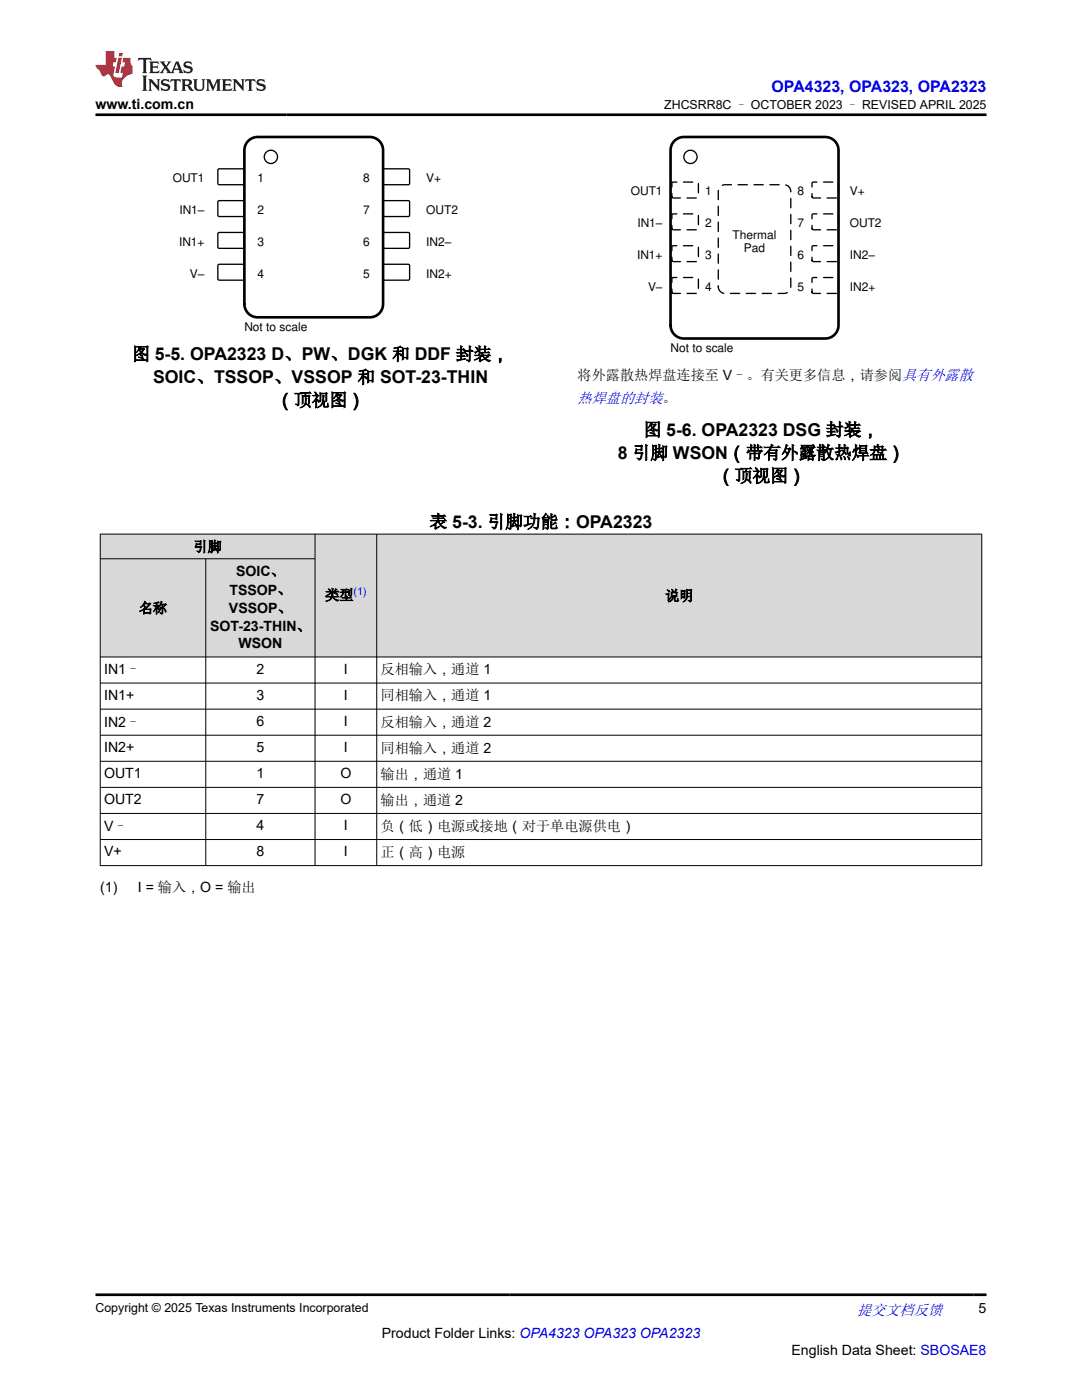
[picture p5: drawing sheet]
<svg xmlns="http://www.w3.org/2000/svg" width="216mm" height="279mm" viewBox="0 0 216 279" stroke-linecap="round" stroke-linejoin="round" font-family="sans-serif">
<defs><g id="words">
<g font-size="3.5">
<text x="26.4" y="71.9">图 5-5. OPA2323 D、PW、DGK 和 DDF 封装，</text>
<text x="30.6" y="76.5">SOIC、TSSOP、VSSOP 和 SOT-23-THIN</text>
<text x="55.2" y="81.1">（顶视图）</text>
<text x="128.4" y="87">图 5-6. OPA2323 DSG 封装，</text>
<text x="123.3" y="91.6">8 引脚 WSON（带有外露散热焊盘）</text>
<text x="143.1" y="96.2">（顶视图）</text>
<text x="85.7" y="105.3">表 5-3. 引脚功能：OPA2323</text>
</g>
<text font-size="3.2" fill="#00f" x="154" y="18.3">OPA4323, OPA323, OPA2323</text>
<g font-size="3" fill="#00f">
<text x="115.3" y="80.4">热焊盘的封装。</text>
<text x="171" y="262.4">提交文档反馈</text>
</g>
<g font-size="2.8">
<text x="19" y="21.7">www.ti.com.cn</text>
<text x="115.3" y="75.9">将外露散热焊盘连接至 V–。有关更多信息，请参阅具有外露散</text>
<text x="38.6" y="110.1">引脚</text>
<text x="45.8" y="118.7">TSSOP、</text>
<text x="47.1" y="115">SOIC、</text>
<text x="64.9" y="119.7">类型</text>
<text x="132.7" y="119.9">说明</text>
<text x="27.7" y="122.3">名称</text>
<text x="41.9" y="126">SOT-23-THIN、</text>
<text x="45.7" y="122.3">VSSOP、</text>
<text x="47.6" y="129.4">WSON</text>
<text x="20.8" y="134.6">IN1–</text>
<text x="51.2" y="134.4">2</text>
<text x="68.6" y="134.4">I</text>
<text x="75.9" y="134.6">反相输入，通道 1</text>
<text x="20.8" y="139.7">IN1+</text>
<text x="51.2" y="139.7">3</text>
<text x="68.6" y="139.7">I</text>
<text x="75.9" y="139.8">同相输入，通道 1</text>
<text x="20.8" y="145">IN2–</text>
<text x="51.2" y="144.9">6</text>
<text x="68.6" y="144.9">I</text>
<text x="75.9" y="145">反相输入，通道 2</text>
<text x="20.8" y="150.1">IN2+</text>
<text x="20.8" y="155.3">OUT1</text>
<text x="51.2" y="150.1">5</text>
<text x="51.2" y="155.3">1</text>
<text x="67.9" y="155.3">O</text>
<text x="68.6" y="150.1">I</text>
<text x="75.9" y="150.2">同相输入，通道 2</text>
<text x="75.9" y="155.4">输出，通道 1</text>
<text x="20.8" y="160.5">OUT2</text>
<text x="51.2" y="160.5">7</text>
<text x="67.9" y="160.5">O</text>
<text x="75.9" y="160.6">输出，通道 2</text>
<text x="20.8" y="165.8">V–</text>
<text x="51.2" y="165.7">4</text>
<text x="68.6" y="165.7">I</text>
<text x="75.9" y="165.8">负（低）电源或接地（对于单电源供电）</text>
<text x="20.8" y="170.9">V+</text>
<text x="51.2" y="170.9">8</text>
<text x="68.6" y="170.9">I</text>
<text x="75.9" y="171">正（高）电源</text>
<text x="20" y="178.1">(1)</text>
<text x="27.5" y="178.1">I = 输入，O = 输出</text>
<text x="195.3" y="262.1">5</text>
<text x="76.2" y="266.9">Product Folder Links: OPA4323 OPA323 OPA2323</text>
<text x="157.9" y="270.3">English Data Sheet: SBOSAE8</text>
</g>
<g font-size="2.5">
<text x="132.5" y="21.8">ZHCSRR8C – OCTOBER 2023 – REVISED APRIL 2025</text>
<text x="19" y="261.8">Copyright © 2025 Texas Instruments Incorporated</text>
</g>
<g font-size="2.4">
<text x="34.5" y="36.3">OUT1</text>
<text x="51.4" y="36.3">1</text>
<text x="72.5" y="36.3">8</text>
<text x="85" y="36.3">V+</text>
<text x="125.9" y="39">OUT1</text>
<text x="140.7" y="39">1</text>
<text x="159.1" y="39">8</text>
<text x="169.6" y="39">V+</text>
<text x="35.8" y="42.7">IN1±</text>
<text x="51.4" y="42.7">2</text>
<text x="72.5" y="42.7">7</text>
<text x="85" y="42.7">OUT2</text>
<text x="127.2" y="45.3">IN1±</text>
<text x="140.7" y="45.3">2</text>
<text x="146.2" y="47.7">Thermal</text>
<text x="159.1" y="45.3">7</text>
<text x="169.6" y="45.3">OUT2</text>
<text x="35.7" y="49">IN1+</text>
<text x="51.4" y="49">3</text>
<text x="72.5" y="49">6</text>
<text x="85" y="49">IN2±</text>
<text x="127.1" y="51.7">IN1+</text>
<text x="140.7" y="51.7">3</text>
<text x="148.4" y="50.4">Pad</text>
<text x="159.1" y="51.7">6</text>
<text x="169.6" y="51.7">IN2±</text>
<text x="37.9" y="55.4">V±</text>
<text x="51.4" y="55.4">4</text>
<text x="72.5" y="55.4">5</text>
<text x="85" y="55.4">IN2+</text>
<text x="129.3" y="58">V±</text>
<text x="140.7" y="58">4</text>
<text x="159.1" y="58">5</text>
<text x="169.6" y="58">IN2+</text>
<text x="48.8" y="66">Not to scale</text>
<text x="133.8" y="70.2">Not to scale</text>
</g>
<text font-size="2.1" fill="#00f" x="70.5" y="118.8">(1)</text>
</g></defs>
<path d="M43.5 33.8l.2-.1h4.9l.2 .3-.1 2.7-.2 .2-4.9-.1-.1-.2z" fill="none" stroke="#000" stroke-width=".26"/>
<path d="M76.5 33.8l.2-.1h4.9l.1 .3v2.7l-.2 .2-4.9-.1-.2-.2z" fill-rule="evenodd" fill="#fff"/>
<path d="M76.5 33.8l.2-.1h4.9l.1 .3v2.7l-.2 .2-4.9-.1-.2-.2z" fill="none" stroke="#000" stroke-width=".26"/>
<path d="M43.5 40.2l.2-.2 4.9 .1 .2 .2-.1 2.8-.2 .1h-4.9l-.1-.2z" fill-rule="evenodd" fill="#fff"/>
<path d="M43.5 40.2l.2-.2 4.9 .1 .2 .2-.1 2.8-.2 .1h-4.9l-.1-.2z" fill="none" stroke="#000" stroke-width=".26"/>
<path d="M76.5 40.2l.2-.2 4.9 .1 .1 .2v2.8l-.2 .1h-4.9l-.2-.2z" fill-rule="evenodd" fill="#fff"/>
<path d="M76.5 40.2l.2-.2 4.9 .1 .1 .2v2.8l-.2 .1h-4.9l-.2-.2z" fill="none" stroke="#000" stroke-width=".26"/>
<path d="M43.5 46.5l.2-.1h4.9l.2 .3-.1 2.7-.2 .2-4.9-.1-.1-.2z" fill-rule="evenodd" fill="#fff"/>
<path d="M43.5 46.5l.2-.1h4.9l.2 .3-.1 2.7-.2 .2-4.9-.1-.1-.2z" fill="none" stroke="#000" stroke-width=".26"/>
<path d="M76.5 46.5l.2-.1h4.9l.1 .3v2.7l-.2 .2-4.9-.1-.2-.2z" fill-rule="evenodd" fill="#fff"/>
<path d="M76.5 46.5l.2-.1h4.9l.1 .3v2.7l-.2 .2-4.9-.1-.2-.2z" fill="none" stroke="#000" stroke-width=".26"/>
<path d="M43.5 52.9l.2-.2 4.9 .1 .2 .2-.1 2.8-.2 .1h-4.9l-.1-.2z" fill-rule="evenodd" fill="#fff"/>
<path d="M43.5 52.9l.2-.2 4.9 .1 .2 .2-.1 2.8-.2 .1h-4.9l-.1-.2z" fill="none" stroke="#000" stroke-width=".26"/>
<path d="M76.5 52.9l.2-.2 4.9 .1 .1 .2v2.8l-.2 .1h-4.9l-.2-.2z" fill-rule="evenodd" fill="#fff"/>
<g fill="none" stroke="#000" stroke-width=".26">
<path d="M76.5 52.9l.2-.2 4.9 .1 .1 .2v2.8l-.2 .1h-4.9l-.2-.2z"/>
<circle cx="54.1" cy="31.3" r="1.32"/>
</g>
<path d="M49.8 27.9l1-.5 .6-.1h22.4a2.65 2.65 0 0 1 2.6 2.7v30.7a2.65 2.65 0 0 1-2.6 2.6h-22.4a2.65 2.65 0 0 1-2.6-2.6v-30.7a2.64 2.64 0 0 1 1-2.1z" fill="none" stroke="#000" stroke-width=".53"/>
<path d="M134.1 36.5l.2-.2 4.9 .1 .2 .2-.1 2.8-.2 .1h-4.9l-.1-.3z" fill-rule="evenodd" fill="#fff"/>
<path d="M134.1 36.5l.2-.2 4.9 .1 .2 .2-.1 2.8-.2 .1h-4.9l-.1-.3z" fill="none" stroke="#000" stroke-width=".26" stroke-dasharray="1.9 1.3"/>
<path d="M162.1 36.5l.2-.2 4.9 .1 .1 .2v2.8l-.2 .1h-4.9l-.2-.3z" fill-rule="evenodd" fill="#fff"/>
<path d="M162.1 36.5l.2-.2 4.9 .1 .1 .2v2.8l-.2 .1h-4.9l-.2-.3z" fill="none" stroke="#000" stroke-width=".26" stroke-dasharray="1.9 1.3"/>
<path d="M134.1 42.8l.2-.1h4.9l.2 .3-.1 2.7-.2 .2-4.9-.1-.1-.2z" fill-rule="evenodd" fill="#fff"/>
<path d="M134.1 42.8l.2-.1h4.9l.2 .3-.1 2.7-.2 .2-4.9-.1-.1-.2z" fill="none" stroke="#000" stroke-width=".26" stroke-dasharray="1.9 1.3"/>
<path d="M162.1 42.8l.2-.1h4.9l.1 .3v2.7l-.2 .2-4.9-.1-.2-.2z" fill-rule="evenodd" fill="#fff"/>
<path d="M162.1 42.8l.2-.1h4.9l.1 .3v2.7l-.2 .2-4.9-.1-.2-.2z" fill="none" stroke="#000" stroke-width=".26" stroke-dasharray="1.9 1.3"/>
<path d="M134.1 49.2l.2-.2 4.9 .1 .2 .2-.1 2.8-.2 .1h-4.9l-.1-.3z" fill-rule="evenodd" fill="#fff"/>
<path d="M134.1 49.2l.2-.2 4.9 .1 .2 .2-.1 2.8-.2 .1h-4.9l-.1-.3z" fill="none" stroke="#000" stroke-width=".26" stroke-dasharray="1.9 1.3"/>
<path d="M162.1 49.2l.2-.2 4.9 .1 .1 .2v2.8l-.2 .1h-4.9l-.2-.3z" fill-rule="evenodd" fill="#fff"/>
<path d="M162.1 49.2l.2-.2 4.9 .1 .1 .2v2.8l-.2 .1h-4.9l-.2-.3z" fill="none" stroke="#000" stroke-width=".26" stroke-dasharray="1.9 1.3"/>
<path d="M134.1 55.5l.2-.1h4.9l.2 .3-.1 2.7-.2 .2-4.9-.1-.1-.2z" fill-rule="evenodd" fill="#fff"/>
<path d="M134.1 55.5l.2-.1h4.9l.2 .3-.1 2.7-.2 .2-4.9-.1-.1-.2z" fill="none" stroke="#000" stroke-width=".26" stroke-dasharray="1.9 1.3"/>
<path d="M162.1 55.5l.2-.1h4.9l.1 .3v2.7l-.2 .2-4.9-.1-.2-.2z" fill-rule="evenodd" fill="#fff"/>
<path d="M162.1 55.5l.2-.1h4.9l.1 .3v2.7l-.2 .2-4.9-.1-.2-.2z" fill="none" stroke="#000" stroke-width=".26" stroke-dasharray="1.9 1.3"/>
<circle cx="137.8" cy="31.3" r="1.32" fill="none" stroke="#000" stroke-width=".26"/>
<path d="M134.8 27.9l1-.5 .6-.1h28.3a2.65 2.65 0 0 1 2.6 2.7v34.9a2.65 2.65 0 0 1-2.6 2.7h-28.3a2.65 2.65 0 0 1-2.6-2.7v-34.9a2.64 2.64 0 0 1 1-2.1z" fill="none" stroke="#000" stroke-width=".53"/>
<path d="M143.9 37.1l.7-.2h11.9a1.32 1.32 0 0 1 1.3 1.3v19a1.32 1.32 0 0 1-1.3 1.4h-11.9a1.32 1.32 0 0 1-1.3-1.4v-19l.1-.4z" fill-rule="evenodd" fill="#fff"/>
<path d="M143.9 37.1l.7-.2h11.9a1.32 1.32 0 0 1 1.3 1.3v19a1.32 1.32 0 0 1-1.3 1.4h-11.9a1.32 1.32 0 0 1-1.3-1.4v-19l.1-.4z" fill="none" stroke="#000" stroke-width=".26" stroke-dasharray="1.9 1.3"/>
<g fill="#d8d8d8">
<path d="M20 106.6h175.9v4.9h-175.9z" fill-rule="evenodd"/>
<path d="M20.1 106.7h42.7v4.8h-42.7z" fill-rule="evenodd"/>
<path d="M62.9 106.7h12.2v24.4h-12.2z" fill-rule="evenodd"/>
<path d="M75.2 106.7h120.6v24.4h-120.6z" fill-rule="evenodd"/>
<path d="M20.1 111.6h20.9v19.5h-20.9z" fill-rule="evenodd"/>
<path d="M41.1 111.6h21.7v19.5h-21.7z" fill-rule="evenodd"/>
</g>
<g fill="none" stroke="#000" stroke-width=".2">
<path d="M19.9 106.6h176.1M19.9 111.5h43M20 106.5v66.3M41.1 111.5v61.3M62.9 106.5v66.3M75.2 106.5v66.3M195.9 106.5v66.3M19.9 131.1h176.1M19.9 136.3h176.1M19.9 141.5h176.1M19.9 146.7h176.1M19.9 151.9h176.1"/>
<path d="M19.9 157.1h176.1M19.9 162.3h176.1M19.9 167.5h176.1M19.9 172.7h176.1"/>
</g>
<path d="M27.7 11.6l-.2 .5 .5-.2h.6v.1v2.2l-.2 .4h1l-.2-.4v-2.2v-.1h.5l.5 .2-.1-.5zM29.8 12.3l.2 .4v1.5l-.2 .4h1.9l.1-.6a1.08 1.08 0 0 1-1.3 .2v-.7h.6l.4 .2v-.7l-.4 .2h-.6v-.5l.2-.2a1 1 0 0 1 1 .3l-.1-.5zM31.8 12.3l1 1.1-1 1.2h.9l-.2-.2 .4-.8 .5 .8-.2 .2h1.6l-.2-.2 .1-.5h1l.1 .5-.1 .2h.9l-.2-.3-.8-2h-.5l-1 2.2-.8-1.1 .9-1.1h-.8l.2 .2-.5 .6-.3-.6 .1-.2zM35.2 12.7l.4 1h-.8zM36.8 12.4a.65 .65 0 0 0-.2 .7 .65 .65 0 0 0 .6 .5l.7 .1 .1 .3a.79 .79 0 0 1-.7 .4 .79 .79 0 0 1-.7-.5l.1 .7 .2-.1a.93 .93 0 0 0 1.1 .1 .93 .93 0 0 0 .4-1 1.46 1.46 0 0 0-1.2-.6l-.1-.3a1.09 1.09 0 0 1 1.2 .2l-.2-.6-.1 .1-.6-.2zM28.4 15.1l.2 .4v2.2l-.2 .4h1l-.2-.4v-2.2l.2-.4zM29.6 15.8l.2 .4v1.5l-.2 .4h.8l-.3-.4v-1.3l1.7 1.8v-2l.2-.4h-.8l.2 .2 .1 1.1-1.2-1.3zM32.3 15.9a.65 .65 0 0 0-.2 .8 .65 .65 0 0 0 .7 .4l.6 .2 .1 .2a.79 .79 0 0 1-.7 .4 .79 .79 0 0 1-.7-.5l.1 .7 .2-.1a.93 .93 0 0 0 1.1 .1 .93 .93 0 0 0 .4-.9 1.46 1.46 0 0 0-1.2-.6l-.1-.4a1.09 1.09 0 0 1 1.2 .2l-.2-.6-.1 .1-.6-.1zM34.1 15.8l-.1 .6a.63 .63 0 0 1 .7-.3l.1 1.6-.3 .4h1l-.2-.4v-1.6a.66 .66 0 0 1 .8 .3l-.1-.6zM36.2 15.8l.2 .4v1.5l-.2 .4h.9l-.2-.2v-.7h.5l.1 .2a.79 .79 0 0 0 1.2 .6l-1-.9a.61 .61 0 0 0 .6-.6 .61 .61 0 0 0-.5-.7zM36.9 16.1h.2a.47 .47 0 0 1 .5 .1 .47 .47 0 0 1 .1 .5l-.2 .1-.6 .1zM38.5 15.8l.2 .2a2.27 2.27 0 0 0 .4 2 1.04 1.04 0 0 0 1.7-.7v-1.3l.2-.2h-.8l.2 .4v1.1a.6 .6 0 0 1-.6 .6 .6 .6 0 0 1-.6-.6v-1.1l.3-.4zM41.1 15.8l.2 .4v1.5l-.2 .4h.7l-.2-.4v-1.4l.9 1.9 .8-1.9v1.4l-.2 .4h1l-.3-.4v-1.5l.3-.4h-.8l-.7 1.5-.7-1.5zM44.3 15.8l.2 .4v1.5l-.2 .4h1.9l.1-.6a1.09 1.09 0 0 1-1.3 .2v-.7h.6l.4 .2v-.6l-.4 .2h-.6v-.6l.2-.1a1.01 1.01 0 0 1 1 .3l-.1-.6zM46.4 15.8l.3 .4v1.5l-.3 .4h.8l-.2-.4v-1.3l1.6 1.8v-2l.2-.4h-.7l.2 .2v1.1l-1.2-1.3zM49 15.8l-.1 .6a.63 .63 0 0 1 .8-.3v1.6l-.3 .4h1l-.2-.4v-1.6a.66 .66 0 0 1 .8 .3l-.1-.6zM51.4 15.9a.65 .65 0 0 0-.2 .8 .65 .65 0 0 0 .6 .4l.6 .2 .2 .2a.79 .79 0 0 1-.8 .4 .79 .79 0 0 1-.6-.5l.1 .7 .2-.1a.93 .93 0 0 0 1 .1 .93 .93 0 0 0 .5-.9 1.46 1.46 0 0 0-1.3-.6l-.1-.4a1.09 1.09 0 0 1 1.3 .2l-.2-.6-.2 .1-.5-.1z" fill="#231f20"/>
<path d="M21.1 10.2v2.8h-2.1l.1 .3 .9 1a.95 .95 0 0 0 .9 .9 .59 .59 0 0 1 .6-.4 .59 .59 0 0 1 .5 .4l.4 .7a1.59 1.59 0 0 0 2.1 1.4 1.61 1.61 0 0 1 1-2.3l1-.3-.1-1.5a1.59 1.59 0 0 1-.4-1.7h-1.4l-.2 .9h.5l-.1 .9h-.5l-.2 1v.2l.4 .1-.2 .9h-.6a.73 .73 0 0 1-1.1-.7l.3-1.5h-.5l.2-.9h.5l.2-.9h-.5v-1.3zM23.6 11.5l-.6 3.1h.7l.6-3.1zM23.8 10.6l-.1 .6h.7l.1-.6z" fill="#ed1c24"/>
<path d="M19 22.9h177.8M19 258.4h177.8" fill="none" stroke="#000" stroke-width=".53"/>
<use href="#words"/>
</svg>
